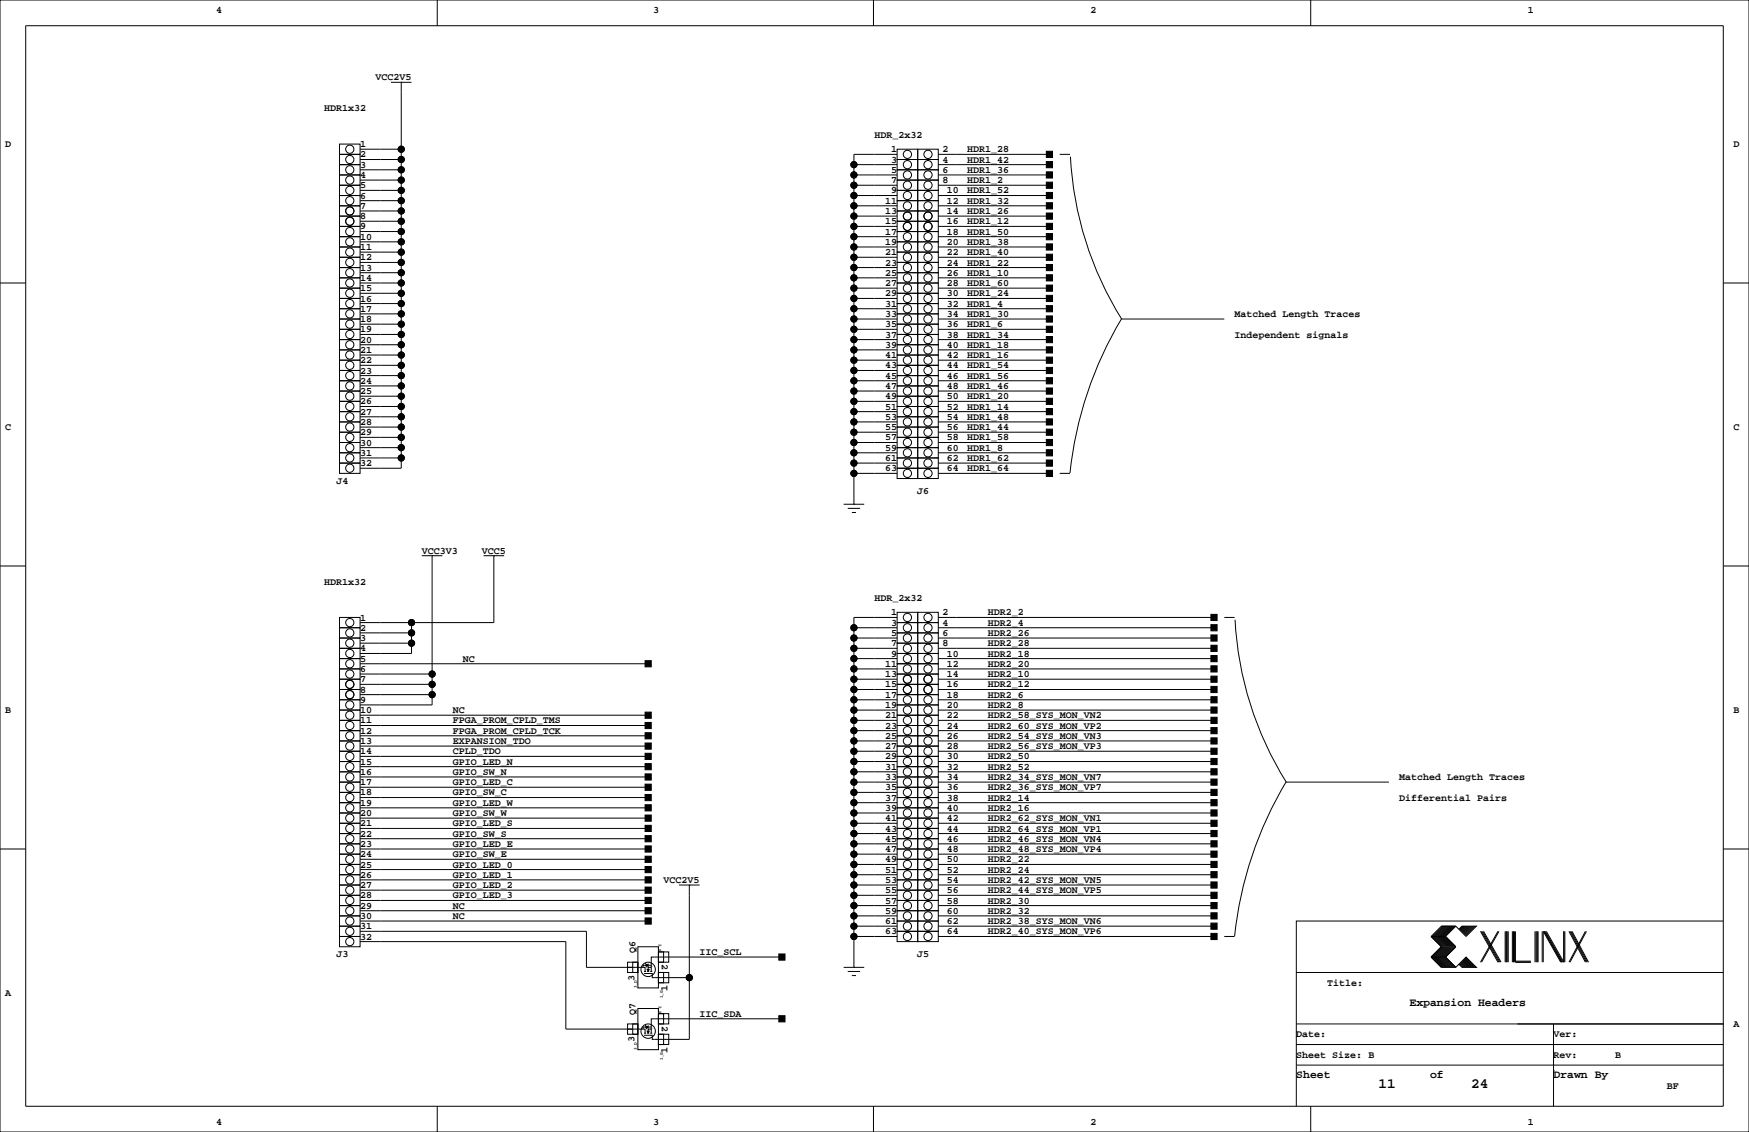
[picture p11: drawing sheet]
<svg xmlns="http://www.w3.org/2000/svg" width="432mm" height="279mm" viewBox="0 0 432 279" stroke-linecap="round" stroke-linejoin="round" font-family="sans-serif">
<defs><g id="words">
<g font-size="3.5">
<text x="340.4" y="268.5">11</text>
<text x="363.2" y="268.5">24</text>
</g>
<g font-size="2.8">
<text x="348" y="248.3">Expansion Headers</text>
<text x="320" y="266.1">Sheet</text>
<text x="353.1" y="266.1">of</text>
<text x="383.5" y="266.1">Drawn By</text>
</g>
<g font-size="2.5">
<text x="53.3" y="3.3">4</text>
<text x="161.3" y="3.3">3</text>
<text x="269.2" y="3.3">2</text>
<text x="377.2" y="3.3">1</text>
<text x="92.7" y="19.8">VCC2V5</text>
<text x="80" y="27.4">HDR1x32</text>
<text x="215.9" y="34">HDR_2x32</text>
<text x="1.3" y="36.3">D</text>
<text x="88.9" y="36.3">1</text>
<text x="88.9" y="38.9">2</text>
<text x="88.9" y="41.4">3</text>
<text x="220" y="37.6">1</text>
<text x="220" y="40.1">3</text>
<text x="232.7" y="37.6">2</text>
<text x="232.7" y="40.1">4</text>
<text x="238.8" y="40.1">HDR1_42</text>
<text x="238.8" y="37.6">HDR1_28</text>
<text x="428" y="36.3">D</text>
<text x="88.9" y="46.5">5</text>
<text x="88.9" y="43.9">4</text>
<text x="220" y="42.7">5</text>
<text x="220" y="45.2">7</text>
<text x="220" y="47.8">9</text>
<text x="232.7" y="42.7">6</text>
<text x="232.7" y="45.2">8</text>
<text x="233.8" y="47.8">10</text>
<text x="238.8" y="47.8">HDR1_52</text>
<text x="238.8" y="45.2">HDR1_2</text>
<text x="238.8" y="42.7">HDR1_36</text>
<text x="88.9" y="51.6">7</text>
<text x="88.9" y="49">6</text>
<text x="218.5" y="50.3">11</text>
<text x="218.5" y="52.8">13</text>
<text x="233.8" y="50.3">12</text>
<text x="233.8" y="52.8">14</text>
<text x="238.8" y="52.8">HDR1_26</text>
<text x="238.8" y="50.3">HDR1_32</text>
<text x="88.9" y="59.2">10</text>
<text x="88.9" y="54.1">8</text>
<text x="88.9" y="56.6">9</text>
<text x="218.5" y="55.4">15</text>
<text x="218.5" y="57.9">17</text>
<text x="233.8" y="55.4">16</text>
<text x="233.8" y="57.9">18</text>
<text x="238.8" y="57.9">HDR1_50</text>
<text x="238.8" y="55.4">HDR1_12</text>
<text x="88.9" y="61.7">11</text>
<text x="88.9" y="64.3">12</text>
<text x="218.5" y="60.5">19</text>
<text x="218.5" y="63">21</text>
<text x="218.5" y="65.5">23</text>
<text x="233.8" y="60.5">20</text>
<text x="233.8" y="63">22</text>
<text x="233.8" y="65.5">24</text>
<text x="238.8" y="65.5">HDR1_22</text>
<text x="238.8" y="63">HDR1_40</text>
<text x="238.8" y="60.5">HDR1_38</text>
<text x="88.9" y="66.8">13</text>
<text x="88.9" y="69.3">14</text>
<text x="88.9" y="71.9">15</text>
<text x="218.5" y="68.1">25</text>
<text x="218.5" y="70.6">27</text>
<text x="233.8" y="68.1">26</text>
<text x="233.8" y="70.6">28</text>
<text x="238.8" y="70.6">HDR1_60</text>
<text x="238.8" y="68.1">HDR1_10</text>
<text x="88.9" y="74.4">16</text>
<text x="88.9" y="77">17</text>
<text x="218.5" y="73.2">29</text>
<text x="218.5" y="75.7">31</text>
<text x="233.8" y="73.2">30</text>
<text x="233.8" y="75.7">32</text>
<text x="238.8" y="75.7">HDR1_4</text>
<text x="238.8" y="73.2">HDR1_24</text>
<text x="88.9" y="79.5">18</text>
<text x="88.9" y="82">19</text>
<text x="218.5" y="78.2">33</text>
<text x="218.5" y="80.8">35</text>
<text x="218.5" y="83.3">37</text>
<text x="233.8" y="78.2">34</text>
<text x="233.8" y="80.8">36</text>
<text x="233.8" y="83.3">38</text>
<text x="238.8" y="83.3">HDR1_34</text>
<text x="238.8" y="80.8">HDR1_6</text>
<text x="238.8" y="78.2">HDR1_30</text>
<text x="304.8" y="78.2">Matched Length Traces</text>
<text x="304.8" y="83.3">Independent signals</text>
<text x="88.9" y="84.6">20</text>
<text x="88.9" y="87.1">21</text>
<text x="88.9" y="89.7">22</text>
<text x="218.5" y="85.9">39</text>
<text x="218.5" y="88.4">41</text>
<text x="233.8" y="85.9">40</text>
<text x="233.8" y="88.4">42</text>
<text x="238.8" y="88.4">HDR1_16</text>
<text x="238.8" y="85.9">HDR1_18</text>
<text x="88.9" y="92.2">23</text>
<text x="88.9" y="94.7">24</text>
<text x="218.5" y="90.9">43</text>
<text x="218.5" y="93.5">45</text>
<text x="233.8" y="90.9">44</text>
<text x="233.8" y="93.5">46</text>
<text x="238.8" y="93.5">HDR1_56</text>
<text x="238.8" y="90.9">HDR1_54</text>
<text x="88.9" y="97.3">25</text>
<text x="88.9" y="99.8">26</text>
<text x="218.5" y="96">47</text>
<text x="218.5" y="98.6">49</text>
<text x="218.5" y="101.1">51</text>
<text x="233.8" y="101.1">52</text>
<text x="233.8" y="96">48</text>
<text x="233.8" y="98.6">50</text>
<text x="238.8" y="101.1">HDR1_14</text>
<text x="238.8" y="98.6">HDR1_20</text>
<text x="238.8" y="96">HDR1_46</text>
<text x="1.3" y="106.2">C</text>
<text x="88.9" y="102.4">27</text>
<text x="88.9" y="104.9">28</text>
<text x="88.9" y="107.4">29</text>
<text x="218.5" y="103.6">53</text>
<text x="218.5" y="106.2">55</text>
<text x="233.8" y="106.2">56</text>
<text x="233.8" y="103.6">54</text>
<text x="238.8" y="106.2">HDR1_44</text>
<text x="238.8" y="103.6">HDR1_48</text>
<text x="428" y="106.2">C</text>
<text x="88.9" y="110">30</text>
<text x="88.9" y="112.5">31</text>
<text x="218.5" y="108.7">57</text>
<text x="218.5" y="111.3">59</text>
<text x="218.5" y="113.8">61</text>
<text x="233.8" y="108.7">58</text>
<text x="233.8" y="111.3">60</text>
<text x="233.8" y="113.8">62</text>
<text x="238.8" y="113.8">HDR1_62</text>
<text x="238.8" y="111.3">HDR1_8</text>
<text x="238.8" y="108.7">HDR1_58</text>
<text x="83.1" y="119.4">J4</text>
<text x="88.9" y="115.1">32</text>
<text x="218.5" y="116.3">63</text>
<text x="233.8" y="116.3">64</text>
<text x="238.8" y="116.3">HDR1_64</text>
<text x="226.4" y="121.9">J6</text>
<text x="104.1" y="136.7">VCC3V3</text>
<text x="119" y="136.7">VCC5</text>
<text x="80" y="144.3">HDR1x32</text>
<text x="215.9" y="148.3">HDR_2x32</text>
<text x="88.9" y="155.7">2</text>
<text x="88.9" y="153.2">1</text>
<text x="220" y="154.4">3</text>
<text x="220" y="151.9">1</text>
<text x="232.7" y="154.4">4</text>
<text x="232.7" y="151.9">2</text>
<text x="243.8" y="154.4">HDR2_4</text>
<text x="243.8" y="151.9">HDR2_2</text>
<text x="88.9" y="160.8">4</text>
<text x="88.9" y="158.2">3</text>
<text x="220" y="159.5">7</text>
<text x="220" y="157">5</text>
<text x="232.7" y="159.5">8</text>
<text x="232.7" y="157">6</text>
<text x="243.8" y="157">HDR2_26</text>
<text x="243.8" y="159.5">HDR2_28</text>
<text x="88.9" y="163.3">5</text>
<text x="88.9" y="165.9">6</text>
<text x="114.3" y="163.3">NC</text>
<text x="218.5" y="167.1">13</text>
<text x="218.5" y="164.6">11</text>
<text x="220" y="162.1">9</text>
<text x="233.8" y="167.1">14</text>
<text x="233.8" y="164.6">12</text>
<text x="233.8" y="162.1">10</text>
<text x="243.8" y="167.1">HDR2_10</text>
<text x="243.8" y="162.1">HDR2_18</text>
<text x="243.8" y="164.6">HDR2_20</text>
<text x="88.9" y="173.5">9</text>
<text x="88.9" y="170.9">8</text>
<text x="88.9" y="168.4">7</text>
<text x="218.5" y="172.2">17</text>
<text x="218.5" y="169.7">15</text>
<text x="233.8" y="172.2">18</text>
<text x="233.8" y="169.7">16</text>
<text x="243.8" y="169.7">HDR2_12</text>
<text x="243.8" y="172.2">HDR2_6</text>
<text x="1.3" y="176">B</text>
<text x="88.9" y="178.6">11</text>
<text x="88.9" y="176">10</text>
<text x="111.8" y="176">NC</text>
<text x="111.8" y="178.6">FPGA_PROM_CPLD_TMS</text>
<text x="218.5" y="179.8">23</text>
<text x="218.5" y="177.3">21</text>
<text x="218.5" y="174.8">19</text>
<text x="233.8" y="179.8">24</text>
<text x="233.8" y="177.3">22</text>
<text x="233.8" y="174.8">20</text>
<text x="243.8" y="179.8">HDR2_60_SYS_MON_VP2</text>
<text x="243.8" y="177.3">HDR2_58_SYS_MON_VN2</text>
<text x="243.8" y="174.8">HDR2_8</text>
<text x="428" y="176">B</text>
<text x="88.9" y="183.6">13</text>
<text x="88.9" y="181.1">12</text>
<text x="111.8" y="181.1">FPGA_PROM_CPLD_TCK</text>
<text x="111.8" y="183.6">EXPANSION_TDO</text>
<text x="218.5" y="184.9">27</text>
<text x="218.5" y="182.4">25</text>
<text x="233.8" y="184.9">28</text>
<text x="233.8" y="182.4">26</text>
<text x="243.8" y="184.9">HDR2_56_SYS_MON_VP3</text>
<text x="243.8" y="182.4">HDR2_54_SYS_MON_VN3</text>
<text x="88.9" y="191.3">16</text>
<text x="88.9" y="188.7">15</text>
<text x="88.9" y="186.2">14</text>
<text x="111.8" y="186.2">CPLD_TDO</text>
<text x="111.8" y="188.7">GPIO_LED_N</text>
<text x="111.8" y="191.3">GPIO_SW_N</text>
<text x="218.5" y="190">31</text>
<text x="218.5" y="187.5">29</text>
<text x="233.8" y="190">32</text>
<text x="233.8" y="187.5">30</text>
<text x="243.8" y="190">HDR2_52</text>
<text x="243.8" y="187.5">HDR2_50</text>
<text x="88.9" y="196.3">18</text>
<text x="88.9" y="193.8">17</text>
<text x="111.8" y="193.8">GPIO_LED_C</text>
<text x="111.8" y="196.3">GPIO_SW_C</text>
<text x="218.5" y="197.6">37</text>
<text x="218.5" y="195.1">35</text>
<text x="218.5" y="192.5">33</text>
<text x="233.8" y="197.6">38</text>
<text x="233.8" y="195.1">36</text>
<text x="233.8" y="192.5">34</text>
<text x="243.8" y="197.6">HDR2_14</text>
<text x="243.8" y="195.1">HDR2_36_SYS_MON_VP7</text>
<text x="243.8" y="192.5">HDR2_34_SYS_MON_VN7</text>
<text x="345.4" y="197.6">Differential Pairs</text>
<text x="345.4" y="192.5">Matched Length Traces</text>
<text x="88.9" y="204">21</text>
<text x="88.9" y="201.4">20</text>
<text x="88.9" y="198.9">19</text>
<text x="111.8" y="198.9">GPIO_LED_W</text>
<text x="111.8" y="201.4">GPIO_SW_W</text>
<text x="111.8" y="204">GPIO_LED_S</text>
<text x="218.5" y="202.7">41</text>
<text x="218.5" y="200.2">39</text>
<text x="233.8" y="202.7">42</text>
<text x="233.8" y="200.2">40</text>
<text x="243.8" y="202.7">HDR2_62_SYS_MON_VN1</text>
<text x="243.8" y="200.2">HDR2_16</text>
<text x="88.9" y="209">23</text>
<text x="88.9" y="206.5">22</text>
<text x="111.8" y="206.5">GPIO_SW_S</text>
<text x="111.8" y="209">GPIO_LED_E</text>
<text x="218.5" y="207.8">45</text>
<text x="218.5" y="205.2">43</text>
<text x="233.8" y="207.8">46</text>
<text x="233.8" y="205.2">44</text>
<text x="243.8" y="207.8">HDR2_46_SYS_MON_VN4</text>
<text x="243.8" y="205.2">HDR2_64_SYS_MON_VP1</text>
<text x="88.9" y="214.1">25</text>
<text x="88.9" y="211.6">24</text>
<text x="111.8" y="211.6">GPIO_SW_E</text>
<text x="111.8" y="214.1">GPIO_LED_0</text>
<text x="218.5" y="215.4">51</text>
<text x="218.5" y="212.9">49</text>
<text x="218.5" y="210.3">47</text>
<text x="233.8" y="212.9">50</text>
<text x="233.8" y="210.3">48</text>
<text x="233.8" y="215.4">52</text>
<text x="243.8" y="212.9">HDR2_22</text>
<text x="243.8" y="215.4">HDR2_24</text>
<text x="243.8" y="210.3">HDR2_48_SYS_MON_VP4</text>
<text x="88.9" y="221.7">28</text>
<text x="88.9" y="219.2">27</text>
<text x="88.9" y="216.7">26</text>
<text x="111.8" y="216.7">GPIO_LED_1</text>
<text x="111.8" y="219.2">GPIO_LED_2</text>
<text x="111.8" y="221.7">GPIO_LED_3</text>
<text x="163.8" y="217.9">VCC2V5</text>
<text x="218.5" y="220.5">55</text>
<text x="218.5" y="217.9">53</text>
<text x="233.8" y="217.9">54</text>
<text x="233.8" y="220.5">56</text>
<text x="243.8" y="220.5">HDR2_44_SYS_MON_VP5</text>
<text x="243.8" y="217.9">HDR2_42_SYS_MON_VN5</text>
<text x="88.9" y="226.8">30</text>
<text x="88.9" y="224.3">29</text>
<text x="111.8" y="226.8">NC</text>
<text x="111.8" y="224.3">NC</text>
<text x="218.5" y="225.6">59</text>
<text x="218.5" y="223">57</text>
<text x="233.8" y="225.6">60</text>
<text x="233.8" y="223">58</text>
<text x="243.8" y="223">HDR2_30</text>
<text x="243.8" y="225.6">HDR2_32</text>
<text x="88.9" y="231.9">32</text>
<text x="88.9" y="229.4">31</text>
<text x="218.5" y="228.1">61</text>
<text x="218.5" y="230.6">63</text>
<text x="233.8" y="230.6">64</text>
<text x="233.8" y="228.1">62</text>
<text x="243.8" y="230.6">HDR2_40_SYS_MON_VP6</text>
<text x="243.8" y="228.1">HDR2_38_SYS_MON_VN6</text>
<text x="83.1" y="236.2">J3</text>
<text x="156.9" y="235.2" transform="rotate(-90 156.9 235.2)">Q6</text>
<text x="163.4" y="238" transform="rotate(90 163.4 238)">2</text>
<text x="172.7" y="235.7">IIC_SCL</text>
<text x="226.4" y="236.2">J5</text>
<text x="1.3" y="245.9">A</text>
<text x="156.6" y="242" transform="rotate(-90 156.6 242)">3</text>
<text x="164.8" y="244.6" transform="rotate(-90 164.8 244.6)">1</text>
<text x="327.7" y="243.3">Title:</text>
<text x="156.9" y="250.4" transform="rotate(-90 156.9 250.4)">Q7</text>
<text x="172.7" y="251">IIC_SDA</text>
<text x="156.6" y="257.3" transform="rotate(-90 156.6 257.3)">3</text>
<text x="163.4" y="253.3" transform="rotate(90 163.4 253.3)">2</text>
<text x="320" y="256">Date:</text>
<text x="383.5" y="256">Ver:</text>
<text x="428" y="253.5">A</text>
<text x="164.8" y="259.8" transform="rotate(-90 164.8 259.8)">1</text>
<text x="320" y="261.1">Sheet Size: B</text>
<text x="383.5" y="261.1">Rev:</text>
<text x="398.8" y="261.1">B</text>
<text x="411.5" y="268.7">BF</text>
<text x="53.3" y="277.6">4</text>
<text x="161.3" y="277.6">3</text>
<text x="269.2" y="277.6">2</text>
<text x="377.2" y="277.6">1</text>
</g>
<g font-size="1.1">
<text x="162.7" y="233" transform="rotate(90 162.7 233)">2_S</text>
<text x="157.3" y="243.8" transform="rotate(-90 157.3 243.8)">3_D</text>
<text x="162.7" y="248.3" transform="rotate(90 162.7 248.3)">2_S</text>
<text x="163.6" y="246.4" transform="rotate(-90 163.6 246.4)">1_G</text>
<text x="157.3" y="259.1" transform="rotate(-90 157.3 259.1)">3_D</text>
<text x="163.6" y="261.6" transform="rotate(-90 163.6 261.6)">1_G</text>
</g>
<g font-size=".4">
<text x="161.2" y="238.8" transform="rotate(-90 161.2 238.8)">0</text>
<text x="161.2" y="254" transform="rotate(-90 161.2 254)">0</text>
</g>
</g></defs>
<g fill="none" stroke="#000" stroke-width=".25">
<path d="M0 0h431.8v279.4h-431.8zM6.3 6.4h419.1v266.6h-419.1zM107.9 0v6.4M215.6 0v6.4M323.6 0v6.4M83.8 38.1h5.1v2.5h-5.1zM83.8 35.6h5.1v2.5h-5.1zM88.9 36.8h10.2M88.9 39.4h10.2M96.5 20.3h5.1M99.1 20.3h.1M99.1 20.3v95.3h-10.2"/>
<path d="M221.5 39.4h5.1v2.5h-5.1zM221.5 36.8h5.1v2.6h-5.1zM221.5 38.1h-10.7v86.4M226.6 36.8h5v2.6h-5zM226.6 39.4h5v2.5h-5zM231.6 38.1h27.5M261.6 38.1h2.6M264.3 38.7a83.8 83.8 0 0 0 12.6 40M83.8 55.9h5.1v2.5h-5.1zM83.8 58.4h5.1v2.6h-5.1zM83.8 45.7h5.1v2.6h-5.1zM83.8 48.3h5.1v2.5h-5.1z"/>
<path d="M83.8 53.3h5.1v2.6h-5.1zM83.8 50.8h5.1v2.5h-5.1zM83.8 40.6h5.1v2.6h-5.1zM83.8 43.2h5.1v2.5h-5.1zM88.9 41.9h10.2M88.9 47h10.2M88.9 52.1h10.2M88.9 59.7h10.2M88.9 57.2h10.2M88.9 54.6h10.2M88.9 49.5h10.2M88.9 44.4h10.2"/>
<path d="M210.8 43.2h10.7M210.8 53.3h10.7M210.8 55.9h10.7M210.8 58.4h10.7M210.8 50.8h10.7M210.8 48.3h10.7M210.8 45.7h10.7M210.8 40.6h10.7M221.5 57.2h5.1v2.5h-5.1zM221.5 59.7h5.1v2.5h-5.1zM221.5 47h5.1v2.5h-5.1zM221.5 54.6h5.1v2.6h-5.1z"/>
<path d="M221.5 52.1h5.1v2.5h-5.1zM221.5 41.9h5.1v2.5h-5.1zM221.5 44.4h5.1v2.6h-5.1zM221.5 49.5h5.1v2.6h-5.1zM226.6 44.4h5v2.6h-5zM226.6 41.9h5v2.5h-5zM226.6 52.1h5v2.5h-5zM226.6 54.6h5v2.6h-5zM226.6 49.5h5v2.6h-5zM226.6 47h5v2.5h-5zM226.6 57.2h5v2.5h-5zM226.6 59.7h5v2.5h-5z"/>
<path d="M231.6 43.2h27.5M231.6 53.3h27.5M231.6 55.9h27.5M231.6 58.4h27.5M231.6 50.8h27.5M231.6 48.3h27.5M231.6 45.7h27.5M231.6 40.6h27.5M0 69.8h6.3M83.8 76.2h5.1v2.5h-5.1zM83.8 78.7h5.1v2.6h-5.1zM83.8 63.5h5.1v2.5h-5.1z"/>
<path d="M83.8 61h5.1v2.5h-5.1zM83.8 71.1h5.1v2.6h-5.1zM83.8 73.7h5.1v2.5h-5.1zM83.8 68.6h5.1v2.5h-5.1zM83.8 66h5.1v2.6h-5.1zM88.9 64.8h10.2M88.9 69.8h10.2M88.9 72.4h10.2M88.9 77.5h10.2M88.9 74.9h10.2M88.9 67.3h10.2M88.9 62.2h10.2"/>
<path d="M210.8 61h10.7M210.8 73.7h10.7M210.8 76.2h10.7M210.8 78.7h10.7M210.8 71.1h10.7M210.8 68.6h10.7M210.8 66h10.7M210.8 63.5h10.7M221.5 77.5h5.1v2.5h-5.1zM221.5 64.8h5.1v2.5h-5.1zM221.5 62.2h5.1v2.6h-5.1zM221.5 72.4h5.1v2.5h-5.1z"/>
<path d="M221.5 74.9h5.1v2.6h-5.1zM221.5 69.8h5.1v2.6h-5.1zM221.5 67.3h5.1v2.5h-5.1zM226.6 67.3h5v2.5h-5zM226.6 69.8h5v2.6h-5zM226.6 74.9h5v2.6h-5zM226.6 72.4h5v2.5h-5zM226.6 62.2h5v2.6h-5zM226.6 64.8h5v2.5h-5zM226.6 77.5h5v2.5h-5zM231.6 61h27.5M231.6 73.7h27.5"/>
<path d="M231.6 76.2h27.5M231.6 78.7h27.5M231.6 71.1h27.5M231.6 68.6h27.5M231.6 66h27.5M231.6 63.5h27.5M276.9 78.7h25.4M276.9 78.6a93 93 0 0 0-12.7 38.2M425.4 69.8h6.4M83.8 99.1h5.1v2.5h-5.1zM83.8 96.5h5.1v2.6h-5.1zM83.8 83.8h5.1v2.6h-5.1z"/>
<path d="M83.8 81.3h5.1v2.5h-5.1zM83.8 91.4h5.1v2.6h-5.1zM83.8 88.9h5.1v2.5h-5.1zM83.8 86.4h5.1v2.5h-5.1zM83.8 94h5.1v2.5h-5.1zM88.9 82.5h10.2M88.9 90.2h10.2M88.9 95.2h10.2M88.9 97.8h10.2M88.9 92.7h10.2M88.9 87.6h10.2M88.9 85.1h10.2"/>
<path d="M88.9 80h10.2M210.8 81.3h10.7M210.8 96.5h10.7M210.8 99.1h10.7M210.8 94h10.7M210.8 91.4h10.7M210.8 88.9h10.7M210.8 86.4h10.7M210.8 83.8h10.7M221.5 97.8h5.1v2.5h-5.1zM221.5 80h5.1v2.5h-5.1zM221.5 85.1h5.1v2.5h-5.1z"/>
<path d="M221.5 82.5h5.1v2.6h-5.1zM221.5 92.7h5.1v2.5h-5.1zM221.5 90.2h5.1v2.5h-5.1zM221.5 87.6h5.1v2.6h-5.1zM221.5 95.2h5.1v2.6h-5.1zM226.6 95.2h5v2.6h-5zM226.6 87.6h5v2.6h-5zM226.6 90.2h5v2.5h-5zM226.6 92.7h5v2.5h-5zM226.6 82.5h5v2.6h-5zM226.6 85.1h5v2.5h-5zM226.6 80h5v2.5h-5z"/>
<path d="M226.6 97.8h5v2.5h-5zM231.6 81.3h27.5M231.6 96.5h27.5M231.6 99.1h27.5M231.6 94h27.5M231.6 91.4h27.5M231.6 88.9h27.5M231.6 86.4h27.5M231.6 83.8h27.5M83.8 114.3h5.1v2.5h-5.1zM83.8 111.8h5.1v2.5h-5.1zM83.8 109.2h5.1v2.6h-5.1z"/>
<path d="M83.8 106.7h5.1v2.5h-5.1zM83.8 104.1h5.1v2.6h-5.1zM83.8 101.6h5.1v2.5h-5.1zM88.9 102.9h10.2M88.9 107.9h10.2M88.9 113h10.2M88.9 110.5h10.2M88.9 105.4h10.2M88.9 100.3h10.2M210.8 101.6h10.7M210.8 104.1h10.7M210.8 116.8h10.7"/>
<path d="M210.8 114.3h10.7M210.8 111.8h10.7M210.8 109.2h10.7M210.8 106.7h10.7M221.5 115.6h5.1v2.5h-5.1zM221.5 110.5h5.1v2.5h-5.1zM221.5 113h5.1v2.6h-5.1zM221.5 107.9h5.1v2.6h-5.1zM221.5 102.9h5.1v2.5h-5.1zM221.5 100.3h5.1v2.6h-5.1zM221.5 105.4h5.1v2.5h-5.1zM226.6 113h5v2.6h-5z"/>
<path d="M226.6 115.6h5v2.5h-5zM226.6 107.9h5v2.6h-5zM226.6 105.4h5v2.5h-5zM226.6 102.9h5v2.5h-5zM226.6 100.3h5v2.6h-5zM226.6 110.5h5v2.5h-5zM231.6 101.6h27.5M231.6 104.1h27.5M231.6 116.8h27.5M231.6 114.3h27.5M231.6 111.8h27.5M231.6 109.2h27.5"/>
<path d="M231.6 106.7h27.5M261.6 116.8h2.6M0 139.7h6.3M104.1 137.2h5.1M106.7 137.2h.1M106.7 137.2v36.8h-17.8M119.4 137.2h5.1M121.9 137.2h.1M121.9 137.2v16.5h-33M208.3 124.5h5.1M209.3 125.5h3M210.3 126.5h1"/>
<path d="M210.8 124.5h.1M425.4 139.7h6.4M83.8 157.5h5.1v2.5h-5.1zM83.8 154.9h5.1v2.6h-5.1zM83.8 152.4h5.1v2.5h-5.1zM88.9 156.2h12.7M88.9 158.8h12.7M101.6 153.7v7.6h-12.7M210.8 154.9h10.7M210.8 157.5h10.7M221.5 156.2h5.1v2.6h-5.1zM221.5 158.8h5.1v2.5h-5.1z"/>
<path d="M221.5 153.7h5.1v2.5h-5.1zM221.5 151.1h5.1v2.6h-5.1zM221.5 152.4h-10.7v86.4M226.6 151.1h5v2.6h-5zM226.6 153.7h5v2.5h-5zM226.6 158.8h5v2.5h-5zM226.6 156.2h5v2.6h-5zM231.6 154.9h68.1M231.6 157.5h68.1M231.6 152.4h68.1M302.3 152.4h2.5M304.9 153a83.8 83.8 0 0 0 12.6 40"/>
<path d="M83.8 172.7h5.1v2.6h-5.1zM83.8 175.3h5.1v2.5h-5.1zM83.8 177.8h5.1v2.5h-5.1zM83.8 162.6h5.1v2.5h-5.1zM83.8 165.1h5.1v2.5h-5.1zM83.8 170.2h5.1v2.5h-5.1zM83.8 167.6h5.1v2.6h-5.1zM83.8 160h5.1v2.6h-5.1zM88.9 179.1h71.1M88.9 176.5h71.1M88.9 168.9h17.8M88.9 171.4h17.8"/>
<path d="M88.9 166.4h17.8M88.9 163.8h71.1M210.8 160h10.7M210.8 162.6h10.7M210.8 165.1h10.7M210.8 177.8h10.7M210.8 175.3h10.7M210.8 172.7h10.7M210.8 170.2h10.7M210.8 167.6h10.7M221.5 171.4h5.1v2.6h-5.1zM221.5 174h5.1v2.5h-5.1z"/>
<path d="M221.5 179.1h5.1v2.5h-5.1zM221.5 176.5h5.1v2.6h-5.1zM221.5 161.3h5.1v2.5h-5.1zM221.5 168.9h5.1v2.5h-5.1zM221.5 166.4h5.1v2.5h-5.1zM221.5 163.8h5.1v2.6h-5.1zM226.6 166.4h5v2.5h-5zM226.6 168.9h5v2.5h-5zM226.6 163.8h5v2.6h-5zM226.6 161.3h5v2.5h-5zM226.6 176.5h5v2.6h-5zM226.6 179.1h5v2.5h-5z"/>
<path d="M226.6 171.4h5v2.6h-5zM226.6 174h5v2.5h-5zM231.6 160h68.1M231.6 162.6h68.1M231.6 165.1h68.1M231.6 177.8h68.1M231.6 175.3h68.1M231.6 172.7h68.1M231.6 170.2h68.1M231.6 167.6h68.1M83.8 193h5.1v2.6h-5.1zM83.8 195.6h5.1v2.5h-5.1z"/>
<path d="M83.8 198.1h5.1v2.6h-5.1zM83.8 180.3h5.1v2.6h-5.1zM83.8 188h5.1v2.5h-5.1zM83.8 190.5h5.1v2.5h-5.1zM83.8 185.4h5.1v2.6h-5.1zM83.8 182.9h5.1v2.5h-5.1zM88.9 199.4h71.1M88.9 196.8h71.1M88.9 194.3h71.1M88.9 191.8h71.1M88.9 189.2h71.1M88.9 186.7h71.1"/>
<path d="M88.9 184.1h71.1M88.9 181.6h71.1M210.8 180.3h10.7M210.8 182.9h10.7M210.8 185.4h10.7M210.8 198.1h10.7M210.8 195.6h10.7M210.8 193h10.7M210.8 190.5h10.7M210.8 188h10.7M221.5 191.8h5.1v2.5h-5.1zM221.5 194.3h5.1v2.5h-5.1z"/>
<path d="M221.5 199.4h5.1v2.5h-5.1zM221.5 196.8h5.1v2.6h-5.1zM221.5 186.7h5.1v2.5h-5.1zM221.5 189.2h5.1v2.6h-5.1zM221.5 184.1h5.1v2.6h-5.1zM221.5 181.6h5.1v2.5h-5.1zM226.6 181.6h5v2.5h-5zM226.6 184.1h5v2.6h-5zM226.6 189.2h5v2.6h-5zM226.6 186.7h5v2.5h-5zM226.6 196.8h5v2.6h-5zM226.6 199.4h5v2.5h-5z"/>
<path d="M226.6 194.3h5v2.5h-5zM226.6 191.8h5v2.5h-5zM231.6 180.3h68.1M231.6 182.9h68.1M231.6 185.4h68.1M231.6 198.1h68.1M231.6 195.6h68.1M231.6 193h68.1M231.6 190.5h68.1M231.6 188h68.1M317.5 193h25.4M317.6 192.9a93 93 0 0 0-12.8 38.2"/>
<path d="M0 209.5h6.3M83.8 218.4h5.1v2.6h-5.1zM83.8 215.9h5.1v2.5h-5.1zM83.8 213.4h5.1v2.5h-5.1zM83.8 200.7h5.1v2.5h-5.1zM83.8 208.3h5.1v2.5h-5.1zM83.8 205.7h5.1v2.6h-5.1zM83.8 203.2h5.1v2.5h-5.1zM83.8 210.8h5.1v2.6h-5.1zM88.9 219.7h71.1M88.9 217.2h71.1M88.9 214.6h71.1"/>
<path d="M88.9 212.1h71.1M88.9 209.5h71.1M88.9 207h71.1M88.9 204.5h71.1M88.9 201.9h71.1M167.6 218.4h5.1M170.2 218.4v38.1h-9.2v-1h-2M170.2 218.4h.1M210.8 200.7h10.7M210.8 203.2h10.7M210.8 205.7h10.7M210.8 208.3h10.7"/>
<path d="M210.8 218.4h10.7M210.8 215.9h10.7M210.8 213.4h10.7M210.8 210.8h10.7M221.5 217.2h5.1v2.5h-5.1zM221.5 214.6h5.1v2.6h-5.1zM221.5 219.7h5.1v2.5h-5.1zM221.5 212.1h5.1v2.5h-5.1zM221.5 207h5.1v2.5h-5.1zM221.5 204.5h5.1v2.5h-5.1zM221.5 201.9h5.1v2.6h-5.1zM221.5 209.5h5.1v2.6h-5.1z"/>
<path d="M226.6 209.5h5v2.6h-5zM226.6 201.9h5v2.6h-5zM226.6 204.5h5v2.5h-5zM226.6 207h5v2.5h-5zM226.6 212.1h5v2.5h-5zM226.6 219.7h5v2.5h-5zM226.6 217.2h5v2.5h-5zM226.6 214.6h5v2.6h-5zM231.6 200.7h68.1M231.6 203.2h68.1M231.6 205.7h68.1M231.6 208.3h68.1"/>
<path d="M231.6 218.4h68.1M231.6 215.9h68.1M231.6 213.4h68.1M231.6 210.8h68.1M425.4 209.5h6.4M83.8 231.1h5.1v2.6h-5.1zM83.8 228.6h5.1v2.5h-5.1zM83.8 226.1h5.1v2.5h-5.1zM83.8 223.5h5.1v2.6h-5.1zM83.8 221h5.1v2.5h-5.1zM88.9 232.4h50.8v21.6h19.6v1M88.9 229.9h55.9v8.9h14.5v1"/>
<path d="M88.9 224.8h71.1M88.9 222.2h71.1M88.9 227.3h71.1M154.9 237.5h2.6v2.5h-2.6zM156.2 237.5h1.3v2.5h-1.3zM157.5 233.7h5.1v10.1h-5.1zM159 239.8h.5M159.3 237.7l.2 .6 .5-.3v.5l-.5-.2 .3 .5M159.5 238.3h-.8v.5M159.8 239.3h.5l-.3 .5zM159.8 239.8h.5M160 238.3h.8"/>
<path d="M160.3 239.3h.1M160.5 239.8h.5M160.8 238.8v1M162.6 234.9h1.2v2.6h-1.2zM162.6 234.9h2.5v2.6h-2.5zM193 236.2h-32.2v2.6h-.8v.5M208.3 238.8h5.1M209.3 239.8h3M210.8 238.8h.1M210.8 226.1h10.7M210.8 221h10.7M210.8 223.5h10.7"/>
<path d="M210.8 228.6h10.7M210.8 231.1h10.7M221.5 229.9h5.1v2.5h-5.1zM221.5 224.8h5.1v2.5h-5.1zM221.5 227.3h5.1v2.6h-5.1zM221.5 222.2h5.1v2.6h-5.1zM226.6 227.3h5v2.6h-5zM226.6 229.9h5v2.5h-5zM226.6 222.2h5v2.6h-5zM226.6 224.8h5v2.5h-5zM231.6 226.1h68.1M231.6 221h68.1"/>
<path d="M231.6 223.5h68.1M231.6 228.6h68.1M231.6 231.1h68.1M302.3 231.1h2.5M353.3 236.2l2.6 2.6h3.5M353.3 236.2h3.6M353.3 231.1h3.6M353.3 231.1l2.6 2.6-2.6 2.5M356.1 228.6l-2.5 2.5 2.5 2.6-2.5 2.5 2.5 2.6M356.4 228.6l-2.6 2.5 2.6 2.6-2.6 2.5 2.6 2.6M356.6 228.6l-2.5 2.5 2.5 2.6-2.5 2.5 2.5 2.6M356.9 228.6l-2.6 2.5 2.6 2.6-2.6 2.5 2.6 2.6"/>
<path d="M356.9 231.1l2.5 2.6-2.5 2.5M356.9 236.2l2.5 2.6M357.1 228.6l-2.5 2.5 2.5 2.6-2.5 2.5 2.5 2.6M357.4 228.6l-2.6 2.5 2.6 2.6-2.6 2.5 2.6 2.6M357.6 228.6l-2.5 2.5 2.5 2.6-2.5 2.5 2.5 2.6M357.9 228.6l-2.6 2.5 2.6 2.6-2.6 2.5 2.6 2.6M358.1 228.6l-2.5 2.5 2.5 2.6-2.5 2.5 2.5 2.6M358.4 228.6l-2.5 2.5 2.5 2.6-2.5 2.5 2.5 2.6M358.6 228.6l-2.5 2.5 2.5 2.6-2.5 2.5 2.5 2.6M358.9 228.6l-2.5 2.5 2.5 2.6-2.5 2.5 2.5 2.6M359.2 228.6l-2.6 2.5 2.6 2.6-2.6 2.5 2.6 2.6M359.4 228.6l2.5 2.5 2.6-2.5h-3.6l-.7 .8"/>
<path d="M359.4 228.6h-3.5l-2.6 2.5M359.4 228.6l-2.5 2.5M360.2 238l.7 .8h3.6l-2.6-2.6-2.5 2.6M360.4 237.7l1 1.1M360.4 238l.8 .8M360.7 237.5l1.2 1.3M360.7 237.7l1 1.1M360.9 237.2l1.6 1.6M360.9 237.5l1.3 1.3M361.2 237l1.8 1.8M361.2 237.2l1.5 1.6M361.2 228.6l-.8 .8"/>
<path d="M361.4 236.7l2.1 2.1M361.4 237l1.8 1.8M361.4 228.6l-1 1M361.7 236.5l2.3 2.3M361.7 236.7l2 2.1M361.7 228.6l-1 1M361.9 236.5l2.3 2.3M361.9 228.6l-1.2 1.3M362.2 228.6l-1.3 1.3M362.5 228.6l-1.6 1.5M362.7 228.6l-1.5 1.5M363 228.6l-1.8 1.8"/>
<path d="M363.2 228.6l-1.8 1.8M363.5 228.6l-2.1 2M363.7 228.6l-2 2M364 228.6l-2.3 2.3M364.2 228.6l-2.3 2.3M365.5 229.9l4.3 7.6M365.8 229.9l4.3 7.6M366 229.9l4.3 7.6M366.3 229.9l4.3 7.6M369.8 229.9l-4.3 7.6M370.1 229.9l-4.3 7.6M371.6 229.9v7.6"/>
<path d="M371.9 229.9v7.6M372.1 229.9v7.6M372.4 229.9v7.6M373.4 229.9v7.6M373.6 229.9v7.6M373.9 229.9v7.6M374.1 229.9v7.6h3.9M374.1 237.2h3.9M379 229.9v7.6M379.2 229.9v7.6M379.5 229.9v7.6M379.7 229.9v7.6"/>
<path d="M380.7 229.9v7.6M381 237.5v-7.6l4.3 7.6M381.3 229.9l4.3 7.6M381.5 229.9l4.3 7.6M381.8 229.9l4.3 7.6v-7.6M386.3 229.9v7.6M387.3 229.9l4.1 7.6M387.6 229.9l4.1 7.6M387.9 229.9l4 7.6M388.1 229.9l4.1 7.6M391.4 229.9l-4.1 7.6M391.7 229.9l-4.1 7.6"/>
<path d="M425.4 227.3h-105.4v35.6M154.9 252.7h2.6v2.6h-2.6zM156.2 252.7h1.3v2.6h-1.3zM157.5 248.9h5.1v10.2h-5.1zM159 240.3h2v1h9.2M159 255h.5M159.3 253l.2 .5 .5-.3v.5l-.5-.2 .3 .5M159.5 253.5h-.8v.5M159.8 254.5h.5l-.3 .5zM159.8 255h.5M160 253.5h.8M160.3 254.5h.1"/>
<path d="M160.5 255h.5M160.8 254v1M162.6 255.3h1.2v2.5h-1.2zM162.6 255.3h2.5v2.5h-2.5zM162.6 250.2h1.2v2.5h-1.2zM162.6 250.2h2.5v2.5h-2.5zM162.6 240h1.2v2.6h-1.2zM162.6 240h2.5v2.6h-2.5zM193 251.5h-32.2v2.5h-.8v.5M210.3 240.8h1M320 257.8h105.4M320 252.7h105.4"/>
<path d="M320 240h105.4M383.5 252.7v20.3M107.9 273v6.4M215.6 273v6.4M320 262.9v10.1M320 262.9h105.4M323.6 273v6.4M383.5 264.2h.1"/>
<circle cx="86.4" cy="39.4" r="1.02"/>
<circle cx="86.4" cy="36.8" r="1.02"/>
<circle cx="99.1" cy="36.8" r=".76"/>
<circle cx="99.1" cy="39.4" r=".76"/>
<circle cx="224" cy="38.1" r="1.02"/>
<circle cx="229.1" cy="38.1" r="1.02"/>
<circle cx="86.4" cy="57.1" r="1.02"/>
<circle cx="86.4" cy="44.4" r="1.02"/>
<circle cx="86.4" cy="54.6" r="1.02"/>
<circle cx="86.4" cy="41.9" r="1.02"/>
<circle cx="86.4" cy="52.1" r="1.02"/>
<circle cx="86.4" cy="59.7" r="1.02"/>
<circle cx="86.4" cy="49.5" r="1.02"/>
<circle cx="86.4" cy="47" r="1.02"/>
<circle cx="99.1" cy="59.7" r=".76"/>
<circle cx="99.1" cy="47" r=".76"/>
<circle cx="99.1" cy="54.6" r=".76"/>
<circle cx="99.1" cy="41.9" r=".76"/>
<circle cx="99.1" cy="49.5" r=".76"/>
<circle cx="99.1" cy="52.1" r=".76"/>
<circle cx="99.1" cy="44.4" r=".76"/>
<circle cx="99.1" cy="57.1" r=".76"/>
<circle cx="210.8" cy="40.6" r=".76"/>
<circle cx="210.8" cy="53.3" r=".76"/>
<circle cx="210.8" cy="48.3" r=".76"/>
<circle cx="210.8" cy="43.2" r=".76"/>
<circle cx="210.8" cy="55.9" r=".76"/>
<circle cx="210.8" cy="45.7" r=".76"/>
<circle cx="210.8" cy="58.4" r=".76"/>
<circle cx="210.8" cy="50.8" r=".76"/>
<circle cx="224" cy="50.8" r="1.02"/>
<circle cx="224" cy="45.7" r="1.02"/>
<circle cx="224" cy="58.4" r="1.02"/>
<circle cx="224" cy="48.3" r="1.02"/>
<circle cx="224" cy="55.9" r="1.02"/>
<circle cx="224" cy="40.6" r="1.02"/>
<circle cx="224" cy="43.2" r="1.02"/>
<circle cx="224" cy="53.3" r="1.02"/>
<circle cx="229.1" cy="50.8" r="1.02"/>
<circle cx="229.1" cy="48.3" r="1.02"/>
<circle cx="229.1" cy="45.7" r="1.02"/>
<circle cx="229.1" cy="58.4" r="1.02"/>
<circle cx="229.1" cy="40.6" r="1.02"/>
<circle cx="229.1" cy="55.9" r="1.02"/>
<circle cx="229.1" cy="43.2" r="1.02"/>
<circle cx="229.1" cy="53.3" r="1.02"/>
<circle cx="86.4" cy="69.8" r="1.02"/>
<circle cx="86.4" cy="67.3" r="1.02"/>
<circle cx="86.4" cy="77.5" r="1.02"/>
<circle cx="86.4" cy="64.8" r="1.02"/>
<circle cx="86.4" cy="74.9" r="1.02"/>
<circle cx="86.4" cy="62.2" r="1.02"/>
<circle cx="86.4" cy="72.4" r="1.02"/>
<circle cx="99.1" cy="72.4" r=".76"/>
<circle cx="99.1" cy="67.3" r=".76"/>
<circle cx="99.1" cy="74.9" r=".76"/>
<circle cx="99.1" cy="62.2" r=".76"/>
<circle cx="99.1" cy="77.5" r=".76"/>
<circle cx="99.1" cy="64.8" r=".76"/>
<circle cx="99.1" cy="69.8" r=".76"/>
<circle cx="210.8" cy="78.7" r=".76"/>
<circle cx="210.8" cy="66" r=".76"/>
<circle cx="210.8" cy="73.7" r=".76"/>
<circle cx="210.8" cy="61" r=".76"/>
<circle cx="210.8" cy="68.6" r=".76"/>
<circle cx="210.8" cy="71.1" r=".76"/>
<circle cx="210.8" cy="76.2" r=".76"/>
<circle cx="210.8" cy="63.5" r=".76"/>
<circle cx="224" cy="76.2" r="1.02"/>
<circle cx="224" cy="63.5" r="1.02"/>
<circle cx="224" cy="61" r="1.02"/>
<circle cx="224" cy="73.7" r="1.02"/>
<circle cx="224" cy="71.1" r="1.02"/>
<circle cx="224" cy="78.7" r="1.02"/>
<circle cx="224" cy="68.6" r="1.02"/>
<circle cx="224" cy="66" r="1.02"/>
<circle cx="229.1" cy="76.2" r="1.02"/>
<circle cx="229.1" cy="63.5" r="1.02"/>
<circle cx="229.1" cy="61" r="1.02"/>
<circle cx="229.1" cy="71.1" r="1.02"/>
<circle cx="229.1" cy="73.7" r="1.02"/>
<circle cx="229.1" cy="78.7" r="1.02"/>
<circle cx="229.1" cy="68.6" r="1.02"/>
<circle cx="229.1" cy="66" r="1.02"/>
<circle cx="86.4" cy="82.5" r="1.02"/>
<circle cx="86.4" cy="95.2" r="1.02"/>
<circle cx="86.4" cy="90.2" r="1.02"/>
<circle cx="86.4" cy="92.7" r="1.02"/>
<circle cx="86.4" cy="80" r="1.02"/>
<circle cx="86.4" cy="87.6" r="1.02"/>
<circle cx="86.4" cy="85.1" r="1.02"/>
<circle cx="86.4" cy="97.8" r="1.02"/>
<circle cx="99.1" cy="85.1" r=".76"/>
<circle cx="99.1" cy="97.8" r=".76"/>
<circle cx="99.1" cy="80" r=".76"/>
<circle cx="99.1" cy="92.7" r=".76"/>
<circle cx="99.1" cy="87.6" r=".76"/>
<circle cx="99.1" cy="90.2" r=".76"/>
<circle cx="99.1" cy="95.2" r=".76"/>
<circle cx="99.1" cy="82.5" r=".76"/>
<circle cx="210.8" cy="91.4" r=".76"/>
<circle cx="210.8" cy="86.4" r=".76"/>
<circle cx="210.8" cy="81.3" r=".76"/>
<circle cx="210.8" cy="94" r=".76"/>
<circle cx="210.8" cy="83.8" r=".76"/>
<circle cx="210.8" cy="96.5" r=".76"/>
<circle cx="210.8" cy="99.1" r=".76"/>
<circle cx="210.8" cy="88.9" r=".76"/>
<circle cx="224" cy="88.9" r="1.02"/>
<circle cx="224" cy="86.4" r="1.02"/>
<circle cx="224" cy="99.1" r="1.02"/>
<circle cx="224" cy="83.8" r="1.02"/>
<circle cx="224" cy="96.5" r="1.02"/>
<circle cx="224" cy="91.4" r="1.02"/>
<circle cx="224" cy="94" r="1.02"/>
<circle cx="224" cy="81.3" r="1.02"/>
<circle cx="229.1" cy="88.9" r="1.02"/>
<circle cx="229.1" cy="86.4" r="1.02"/>
<circle cx="229.1" cy="99.1" r="1.02"/>
<circle cx="229.1" cy="83.8" r="1.02"/>
<circle cx="229.1" cy="96.5" r="1.02"/>
<circle cx="229.1" cy="91.4" r="1.02"/>
<circle cx="229.1" cy="81.3" r="1.02"/>
<circle cx="229.1" cy="94" r="1.02"/>
<circle cx="86.4" cy="107.9" r="1.02"/>
<circle cx="86.4" cy="102.9" r="1.02"/>
<circle cx="86.4" cy="100.3" r="1.02"/>
<circle cx="86.4" cy="115.6" r="1.02"/>
<circle cx="86.4" cy="113" r="1.02"/>
<circle cx="86.4" cy="110.5" r="1.02"/>
<circle cx="86.4" cy="105.4" r="1.02"/>
<circle cx="99.1" cy="100.3" r=".76"/>
<circle cx="99.1" cy="113" r=".76"/>
<circle cx="99.1" cy="102.9" r=".76"/>
<circle cx="99.1" cy="107.9" r=".76"/>
<circle cx="99.1" cy="110.5" r=".76"/>
<circle cx="99.1" cy="105.4" r=".76"/>
<circle cx="210.8" cy="106.7" r=".76"/>
<circle cx="210.8" cy="109.2" r=".76"/>
<circle cx="210.8" cy="101.6" r=".76"/>
<circle cx="210.8" cy="114.3" r=".76"/>
<circle cx="210.8" cy="104.1" r=".76"/>
<circle cx="210.8" cy="116.8" r=".76"/>
<circle cx="210.8" cy="111.8" r=".76"/>
<circle cx="224" cy="114.3" r="1.02"/>
<circle cx="224" cy="101.6" r="1.02"/>
<circle cx="224" cy="106.7" r="1.02"/>
<circle cx="224" cy="109.2" r="1.02"/>
<circle cx="224" cy="116.8" r="1.02"/>
<circle cx="224" cy="104.1" r="1.02"/>
<circle cx="224" cy="111.8" r="1.02"/>
<circle cx="229.1" cy="109.2" r="1.02"/>
<circle cx="229.1" cy="106.7" r="1.02"/>
<circle cx="229.1" cy="114.3" r="1.02"/>
<circle cx="229.1" cy="101.6" r="1.02"/>
<circle cx="229.1" cy="104.1" r="1.02"/>
<circle cx="229.1" cy="116.8" r="1.02"/>
<circle cx="229.1" cy="111.8" r="1.02"/>
<circle cx="86.4" cy="153.7" r="1.02"/>
<circle cx="86.4" cy="158.7" r="1.02"/>
<circle cx="86.4" cy="156.2" r="1.02"/>
<circle cx="101.6" cy="153.7" r=".76"/>
<circle cx="101.6" cy="158.7" r=".76"/>
<circle cx="101.6" cy="156.2" r=".76"/>
<circle cx="210.8" cy="157.5" r=".76"/>
<circle cx="210.8" cy="154.9" r=".76"/>
<circle cx="224" cy="157.5" r="1.02"/>
<circle cx="224" cy="152.4" r="1.02"/>
<circle cx="224" cy="154.9" r="1.02"/>
<circle cx="229.1" cy="157.5" r="1.02"/>
<circle cx="229.1" cy="152.4" r="1.02"/>
<circle cx="229.1" cy="154.9" r="1.02"/>
<circle cx="86.4" cy="179.1" r="1.02"/>
<circle cx="86.4" cy="171.4" r="1.02"/>
<circle cx="86.4" cy="176.5" r="1.02"/>
<circle cx="86.4" cy="163.8" r="1.02"/>
<circle cx="86.4" cy="166.4" r="1.02"/>
<circle cx="86.4" cy="174" r="1.02"/>
<circle cx="86.4" cy="161.3" r="1.02"/>
<circle cx="86.4" cy="168.9" r="1.02"/>
<circle cx="106.7" cy="166.4" r=".76"/>
<circle cx="106.7" cy="171.4" r=".76"/>
<circle cx="106.7" cy="168.9" r=".76"/>
<circle cx="210.8" cy="170.2" r=".76"/>
<circle cx="210.8" cy="160" r=".76"/>
<circle cx="210.8" cy="172.7" r=".76"/>
<circle cx="210.8" cy="165.1" r=".76"/>
<circle cx="210.8" cy="177.8" r=".76"/>
<circle cx="210.8" cy="167.6" r=".76"/>
<circle cx="210.8" cy="175.3" r=".76"/>
<circle cx="210.8" cy="162.6" r=".76"/>
<circle cx="224" cy="170.2" r="1.02"/>
<circle cx="224" cy="172.7" r="1.02"/>
<circle cx="224" cy="160" r="1.02"/>
<circle cx="224" cy="165.1" r="1.02"/>
<circle cx="224" cy="177.8" r="1.02"/>
<circle cx="224" cy="167.6" r="1.02"/>
<circle cx="224" cy="175.3" r="1.02"/>
<circle cx="224" cy="162.6" r="1.02"/>
<circle cx="229.1" cy="177.8" r="1.02"/>
<circle cx="229.1" cy="165.1" r="1.02"/>
<circle cx="229.1" cy="160" r="1.02"/>
<circle cx="229.1" cy="172.7" r="1.02"/>
<circle cx="229.1" cy="170.2" r="1.02"/>
<circle cx="229.1" cy="167.6" r="1.02"/>
<circle cx="229.1" cy="162.6" r="1.02"/>
<circle cx="229.1" cy="175.3" r="1.02"/>
<circle cx="86.4" cy="189.2" r="1.02"/>
<circle cx="86.4" cy="184.1" r="1.02"/>
<circle cx="86.4" cy="196.8" r="1.02"/>
<circle cx="86.4" cy="191.8" r="1.02"/>
<circle cx="86.4" cy="194.3" r="1.02"/>
<circle cx="86.4" cy="186.7" r="1.02"/>
<circle cx="86.4" cy="199.4" r="1.02"/>
<circle cx="86.4" cy="181.6" r="1.02"/>
<circle cx="210.8" cy="182.9" r=".76"/>
<circle cx="210.8" cy="190.5" r=".76"/>
<circle cx="210.8" cy="193" r=".76"/>
<circle cx="210.8" cy="185.4" r=".76"/>
<circle cx="210.8" cy="198.1" r=".76"/>
<circle cx="210.8" cy="195.6" r=".76"/>
<circle cx="210.8" cy="180.3" r=".76"/>
<circle cx="210.8" cy="188" r=".76"/>
<circle cx="224" cy="190.5" r="1.02"/>
<circle cx="224" cy="182.9" r="1.02"/>
<circle cx="224" cy="185.4" r="1.02"/>
<circle cx="224" cy="198.1" r="1.02"/>
<circle cx="224" cy="195.6" r="1.02"/>
<circle cx="224" cy="180.3" r="1.02"/>
<circle cx="224" cy="193" r="1.02"/>
<circle cx="224" cy="188" r="1.02"/>
<circle cx="229.1" cy="190.5" r="1.02"/>
<circle cx="229.1" cy="185.4" r="1.02"/>
<circle cx="229.1" cy="182.9" r="1.02"/>
<circle cx="229.1" cy="198.1" r="1.02"/>
<circle cx="229.1" cy="195.6" r="1.02"/>
<circle cx="229.1" cy="180.3" r="1.02"/>
<circle cx="229.1" cy="193" r="1.02"/>
<circle cx="229.1" cy="188" r="1.02"/>
<circle cx="86.4" cy="209.5" r="1.02"/>
<circle cx="86.4" cy="217.2" r="1.02"/>
<circle cx="86.4" cy="204.5" r="1.02"/>
<circle cx="86.4" cy="201.9" r="1.02"/>
<circle cx="86.4" cy="214.6" r="1.02"/>
<circle cx="86.4" cy="207" r="1.02"/>
<circle cx="86.4" cy="219.7" r="1.02"/>
<circle cx="86.4" cy="212.1" r="1.02"/>
<circle cx="210.8" cy="215.9" r=".76"/>
<circle cx="210.8" cy="205.7" r=".76"/>
<circle cx="210.8" cy="213.4" r=".76"/>
<circle cx="210.8" cy="200.7" r=".76"/>
<circle cx="210.8" cy="203.2" r=".76"/>
<circle cx="210.8" cy="218.4" r=".76"/>
<circle cx="210.8" cy="210.8" r=".76"/>
<circle cx="210.8" cy="208.3" r=".76"/>
<circle cx="224" cy="203.2" r="1.02"/>
<circle cx="224" cy="215.9" r="1.02"/>
<circle cx="224" cy="210.8" r="1.02"/>
<circle cx="224" cy="208.3" r="1.02"/>
<circle cx="224" cy="213.4" r="1.02"/>
<circle cx="224" cy="200.7" r="1.02"/>
<circle cx="224" cy="218.4" r="1.02"/>
<circle cx="224" cy="205.7" r="1.02"/>
<circle cx="229.1" cy="215.9" r="1.02"/>
<circle cx="229.1" cy="203.2" r="1.02"/>
<circle cx="229.1" cy="210.8" r="1.02"/>
<circle cx="229.1" cy="208.3" r="1.02"/>
<circle cx="229.1" cy="213.4" r="1.02"/>
<circle cx="229.1" cy="200.7" r="1.02"/>
<circle cx="229.1" cy="218.4" r="1.02"/>
<circle cx="229.1" cy="205.7" r="1.02"/>
<circle cx="86.4" cy="222.2" r="1.02"/>
<circle cx="86.4" cy="229.9" r="1.02"/>
<circle cx="86.4" cy="227.3" r="1.02"/>
<circle cx="86.4" cy="232.4" r="1.02"/>
<circle cx="86.4" cy="224.8" r="1.02"/>
<circle cx="160" cy="239.3" r="1.78"/>
<circle cx="210.8" cy="228.6" r=".76"/>
<circle cx="210.8" cy="226.1" r=".76"/>
<circle cx="210.8" cy="231.1" r=".76"/>
<circle cx="210.8" cy="223.5" r=".76"/>
<circle cx="210.8" cy="221" r=".76"/>
<circle cx="224" cy="228.6" r="1.02"/>
<circle cx="224" cy="223.5" r="1.02"/>
<circle cx="224" cy="221" r="1.02"/>
<circle cx="224" cy="226.1" r="1.02"/>
<circle cx="224" cy="231.1" r="1.02"/>
<circle cx="229.1" cy="228.6" r="1.02"/>
<circle cx="229.1" cy="223.5" r="1.02"/>
<circle cx="229.1" cy="221" r="1.02"/>
<circle cx="229.1" cy="226.1" r="1.02"/>
<circle cx="229.1" cy="231.1" r="1.02"/>
<circle cx="160" cy="254.5" r="1.78"/>
<circle cx="170.2" cy="241.3" r=".76"/>
</g>
<g fill="#000" stroke="#000" stroke-width=".25">
<path d="M258.3 37.3h1.5v1.6h-1.5z" fill-rule="evenodd"/>
<path d="M258.3 42.4h1.5v1.5h-1.5z" fill-rule="evenodd"/>
<path d="M258.3 39.9h1.5v1.5h-1.5z" fill-rule="evenodd"/>
<path d="M258.3 45h1.5v1.5h-1.5z" fill-rule="evenodd"/>
<path d="M258.3 47.5h1.5v1.5h-1.5z" fill-rule="evenodd"/>
<path d="M258.3 50h1.5v1.6h-1.5z" fill-rule="evenodd"/>
<path d="M258.3 52.6h1.5v1.5h-1.5z" fill-rule="evenodd"/>
<path d="M258.3 55.1h1.5v1.5h-1.5z" fill-rule="evenodd"/>
<path d="M258.3 57.7h1.5v1.5h-1.5z" fill-rule="evenodd"/>
<path d="M258.3 60.2h1.5v1.5h-1.5z" fill-rule="evenodd"/>
<path d="M258.3 62.7h1.5v1.6h-1.5z" fill-rule="evenodd"/>
<path d="M258.3 65.3h1.5v1.5h-1.5z" fill-rule="evenodd"/>
<path d="M258.3 67.8h1.5v1.5h-1.5z" fill-rule="evenodd"/>
<path d="M258.3 70.4h1.5v1.5h-1.5z" fill-rule="evenodd"/>
<path d="M258.3 72.9h1.5v1.5h-1.5z" fill-rule="evenodd"/>
<path d="M258.3 75.4h1.5v1.6h-1.5z" fill-rule="evenodd"/>
<path d="M258.3 78h1.5v1.5h-1.5z" fill-rule="evenodd"/>
<path d="M258.3 80.5h1.5v1.5h-1.5z" fill-rule="evenodd"/>
<path d="M258.3 83.1h1.5v1.5h-1.5z" fill-rule="evenodd"/>
<path d="M258.3 85.6h1.5v1.5h-1.5z" fill-rule="evenodd"/>
<path d="M258.3 88.1h1.5v1.6h-1.5z" fill-rule="evenodd"/>
<path d="M258.3 90.7h1.5v1.5h-1.5z" fill-rule="evenodd"/>
<path d="M258.3 93.2h1.5v1.5h-1.5z" fill-rule="evenodd"/>
<path d="M258.3 95.8h1.5v1.5h-1.5z" fill-rule="evenodd"/>
<path d="M258.3 98.3h1.5v1.5h-1.5z" fill-rule="evenodd"/>
<path d="M258.3 100.8h1.5v1.6h-1.5z" fill-rule="evenodd"/>
<path d="M258.3 103.4h1.5v1.5h-1.5z" fill-rule="evenodd"/>
<path d="M258.3 105.9h1.5v1.5h-1.5z" fill-rule="evenodd"/>
<path d="M258.3 108.5h1.5v1.5h-1.5z" fill-rule="evenodd"/>
<path d="M258.3 111h1.5v1.5h-1.5z" fill-rule="evenodd"/>
<path d="M258.3 113.5h1.5v1.6h-1.5z" fill-rule="evenodd"/>
<path d="M258.3 116.1h1.5v1.5h-1.5z" fill-rule="evenodd"/>
<path d="M299 151.6h1.5v1.6h-1.5z" fill-rule="evenodd"/>
<path d="M299 156.7h1.5v1.5h-1.5z" fill-rule="evenodd"/>
<path d="M299 154.2h1.5v1.5h-1.5z" fill-rule="evenodd"/>
<path d="M159.3 178.3h1.5v1.5h-1.5z" fill-rule="evenodd"/>
<path d="M159.3 163.1h1.5v1.5h-1.5z" fill-rule="evenodd"/>
<path d="M159.3 175.8h1.5v1.5h-1.5z" fill-rule="evenodd"/>
<path d="M299 174.5h1.5v1.5h-1.5z" fill-rule="evenodd"/>
<path d="M299 164.3h1.5v1.6h-1.5z" fill-rule="evenodd"/>
<path d="M299 159.3h1.5v1.5h-1.5z" fill-rule="evenodd"/>
<path d="M299 161.8h1.5v1.5h-1.5z" fill-rule="evenodd"/>
<path d="M299 166.9h1.5v1.5h-1.5z" fill-rule="evenodd"/>
<path d="M299 172h1.5v1.5h-1.5z" fill-rule="evenodd"/>
<path d="M299 169.4h1.5v1.5h-1.5z" fill-rule="evenodd"/>
<path d="M299 177h1.5v1.6h-1.5z" fill-rule="evenodd"/>
<path d="M159.3 196.1h1.5v1.5h-1.5z" fill-rule="evenodd"/>
<path d="M159.3 193.5h1.5v1.6h-1.5z" fill-rule="evenodd"/>
<path d="M159.3 191h1.5v1.5h-1.5z" fill-rule="evenodd"/>
<path d="M159.3 188.5h1.5v1.5h-1.5z" fill-rule="evenodd"/>
<path d="M159.3 185.9h1.5v1.6h-1.5z" fill-rule="evenodd"/>
<path d="M159.3 183.4h1.5v1.5h-1.5z" fill-rule="evenodd"/>
<path d="M159.3 180.8h1.5v1.6h-1.5z" fill-rule="evenodd"/>
<path d="M299 179.6h1.5v1.5h-1.5z" fill-rule="evenodd"/>
<path d="M299 182.1h1.5v1.5h-1.5z" fill-rule="evenodd"/>
<path d="M299 184.7h1.5v1.5h-1.5z" fill-rule="evenodd"/>
<path d="M299 187.2h1.5v1.5h-1.5z" fill-rule="evenodd"/>
<path d="M299 189.7h1.5v1.6h-1.5z" fill-rule="evenodd"/>
<path d="M299 192.3h1.5v1.5h-1.5z" fill-rule="evenodd"/>
<path d="M299 194.8h1.5v1.5h-1.5z" fill-rule="evenodd"/>
<path d="M299 197.4h1.5v1.5h-1.5z" fill-rule="evenodd"/>
<path d="M159.3 216.4h1.5v1.5h-1.5z" fill-rule="evenodd"/>
<path d="M159.3 213.9h1.5v1.5h-1.5z" fill-rule="evenodd"/>
<path d="M159.3 211.3h1.5v1.6h-1.5z" fill-rule="evenodd"/>
<path d="M159.3 208.8h1.5v1.5h-1.5z" fill-rule="evenodd"/>
<path d="M159.3 206.2h1.5v1.6h-1.5z" fill-rule="evenodd"/>
<path d="M159.3 203.7h1.5v1.5h-1.5z" fill-rule="evenodd"/>
<path d="M159.3 201.2h1.5v1.5h-1.5z" fill-rule="evenodd"/>
<path d="M159.3 198.6h1.5v1.6h-1.5z" fill-rule="evenodd"/>
<path d="M299 199.9h1.5v1.5h-1.5z" fill-rule="evenodd"/>
<path d="M299 202.4h1.5v1.6h-1.5z" fill-rule="evenodd"/>
<path d="M299 205h1.5v1.5h-1.5z" fill-rule="evenodd"/>
<path d="M299 207.5h1.5v1.5h-1.5z" fill-rule="evenodd"/>
<path d="M299 210.1h1.5v1.5h-1.5z" fill-rule="evenodd"/>
<path d="M299 215.1h1.5v1.6h-1.5z" fill-rule="evenodd"/>
<path d="M299 212.6h1.5v1.5h-1.5z" fill-rule="evenodd"/>
<path d="M299 217.7h1.5v1.5h-1.5z" fill-rule="evenodd"/>
<path d="M159.3 224h1.5v1.6h-1.5z" fill-rule="evenodd"/>
<path d="M159.3 221.5h1.5v1.5h-1.5z" fill-rule="evenodd"/>
<path d="M159.3 218.9h1.5v1.6h-1.5z" fill-rule="evenodd"/>
<path d="M159.3 226.6h1.5v1.5h-1.5z" fill-rule="evenodd"/>
<path d="M192.3 235.5h1.5v1.5h-1.5z" fill-rule="evenodd"/>
<path d="M299 225.3h1.5v1.5h-1.5z" fill-rule="evenodd"/>
<path d="M299 220.2h1.5v1.5h-1.5z" fill-rule="evenodd"/>
<path d="M299 222.8h1.5v1.5h-1.5z" fill-rule="evenodd"/>
<path d="M299 227.8h1.5v1.6h-1.5z" fill-rule="evenodd"/>
<path d="M299 230.4h1.5v1.5h-1.5z" fill-rule="evenodd"/>
<path d="M192.3 250.7h1.5v1.5h-1.5z" fill-rule="evenodd"/>
<circle cx="99.1" cy="36.8" r=".76"/>
<circle cx="99.1" cy="39.4" r=".76"/>
<circle cx="99.1" cy="59.7" r=".76"/>
<circle cx="99.1" cy="47" r=".76"/>
<circle cx="99.1" cy="54.6" r=".76"/>
<circle cx="99.1" cy="41.9" r=".76"/>
<circle cx="99.1" cy="49.5" r=".76"/>
<circle cx="99.1" cy="52.1" r=".76"/>
<circle cx="99.1" cy="44.4" r=".76"/>
<circle cx="99.1" cy="57.1" r=".76"/>
<circle cx="210.8" cy="40.6" r=".76"/>
<circle cx="210.8" cy="53.3" r=".76"/>
<circle cx="210.8" cy="48.3" r=".76"/>
<circle cx="210.8" cy="43.2" r=".76"/>
<circle cx="210.8" cy="55.9" r=".76"/>
<circle cx="210.8" cy="45.7" r=".76"/>
<circle cx="210.8" cy="58.4" r=".76"/>
<circle cx="210.8" cy="50.8" r=".76"/>
<circle cx="99.1" cy="72.4" r=".76"/>
<circle cx="99.1" cy="67.3" r=".76"/>
<circle cx="99.1" cy="74.9" r=".76"/>
<circle cx="99.1" cy="62.2" r=".76"/>
<circle cx="99.1" cy="77.5" r=".76"/>
<circle cx="99.1" cy="64.8" r=".76"/>
<circle cx="99.1" cy="69.8" r=".76"/>
<circle cx="210.8" cy="78.7" r=".76"/>
<circle cx="210.8" cy="66" r=".76"/>
<circle cx="210.8" cy="73.7" r=".76"/>
<circle cx="210.8" cy="61" r=".76"/>
<circle cx="210.8" cy="68.6" r=".76"/>
<circle cx="210.8" cy="71.1" r=".76"/>
<circle cx="210.8" cy="76.2" r=".76"/>
<circle cx="210.8" cy="63.5" r=".76"/>
<circle cx="99.1" cy="85.1" r=".76"/>
<circle cx="99.1" cy="97.8" r=".76"/>
<circle cx="99.1" cy="80" r=".76"/>
<circle cx="99.1" cy="92.7" r=".76"/>
<circle cx="99.1" cy="87.6" r=".76"/>
<circle cx="99.1" cy="90.2" r=".76"/>
<circle cx="99.1" cy="95.2" r=".76"/>
<circle cx="99.1" cy="82.5" r=".76"/>
<circle cx="210.8" cy="91.4" r=".76"/>
<circle cx="210.8" cy="86.4" r=".76"/>
<circle cx="210.8" cy="81.3" r=".76"/>
<circle cx="210.8" cy="94" r=".76"/>
<circle cx="210.8" cy="83.8" r=".76"/>
<circle cx="210.8" cy="96.5" r=".76"/>
<circle cx="210.8" cy="99.1" r=".76"/>
<circle cx="210.8" cy="88.9" r=".76"/>
<circle cx="99.1" cy="100.3" r=".76"/>
<circle cx="99.1" cy="113" r=".76"/>
<circle cx="99.1" cy="102.9" r=".76"/>
<circle cx="99.1" cy="107.9" r=".76"/>
<circle cx="99.1" cy="110.5" r=".76"/>
<circle cx="99.1" cy="105.4" r=".76"/>
<circle cx="210.8" cy="106.7" r=".76"/>
<circle cx="210.8" cy="109.2" r=".76"/>
<circle cx="210.8" cy="101.6" r=".76"/>
<circle cx="210.8" cy="114.3" r=".76"/>
<circle cx="210.8" cy="104.1" r=".76"/>
<circle cx="210.8" cy="116.8" r=".76"/>
<circle cx="210.8" cy="111.8" r=".76"/>
<circle cx="101.6" cy="153.7" r=".76"/>
<circle cx="101.6" cy="158.7" r=".76"/>
<circle cx="101.6" cy="156.2" r=".76"/>
<circle cx="210.8" cy="157.5" r=".76"/>
<circle cx="210.8" cy="154.9" r=".76"/>
<circle cx="106.7" cy="166.4" r=".76"/>
<circle cx="106.7" cy="171.4" r=".76"/>
<circle cx="106.7" cy="168.9" r=".76"/>
<circle cx="210.8" cy="170.2" r=".76"/>
<circle cx="210.8" cy="160" r=".76"/>
<circle cx="210.8" cy="172.7" r=".76"/>
<circle cx="210.8" cy="165.1" r=".76"/>
<circle cx="210.8" cy="177.8" r=".76"/>
<circle cx="210.8" cy="167.6" r=".76"/>
<circle cx="210.8" cy="175.3" r=".76"/>
<circle cx="210.8" cy="162.6" r=".76"/>
<circle cx="210.8" cy="182.9" r=".76"/>
<circle cx="210.8" cy="190.5" r=".76"/>
<circle cx="210.8" cy="193" r=".76"/>
<circle cx="210.8" cy="185.4" r=".76"/>
<circle cx="210.8" cy="198.1" r=".76"/>
<circle cx="210.8" cy="195.6" r=".76"/>
<circle cx="210.8" cy="180.3" r=".76"/>
<circle cx="210.8" cy="188" r=".76"/>
<circle cx="210.8" cy="215.9" r=".76"/>
<circle cx="210.8" cy="205.7" r=".76"/>
<circle cx="210.8" cy="213.4" r=".76"/>
<circle cx="210.8" cy="200.7" r=".76"/>
<circle cx="210.8" cy="203.2" r=".76"/>
<circle cx="210.8" cy="218.4" r=".76"/>
<circle cx="210.8" cy="210.8" r=".76"/>
<circle cx="210.8" cy="208.3" r=".76"/>
<circle cx="210.8" cy="228.6" r=".76"/>
<circle cx="210.8" cy="226.1" r=".76"/>
<circle cx="210.8" cy="231.1" r=".76"/>
<circle cx="210.8" cy="223.5" r=".76"/>
<circle cx="210.8" cy="221" r=".76"/>
<circle cx="170.2" cy="241.3" r=".76"/>
</g>
<use href="#words"/>
</svg>
